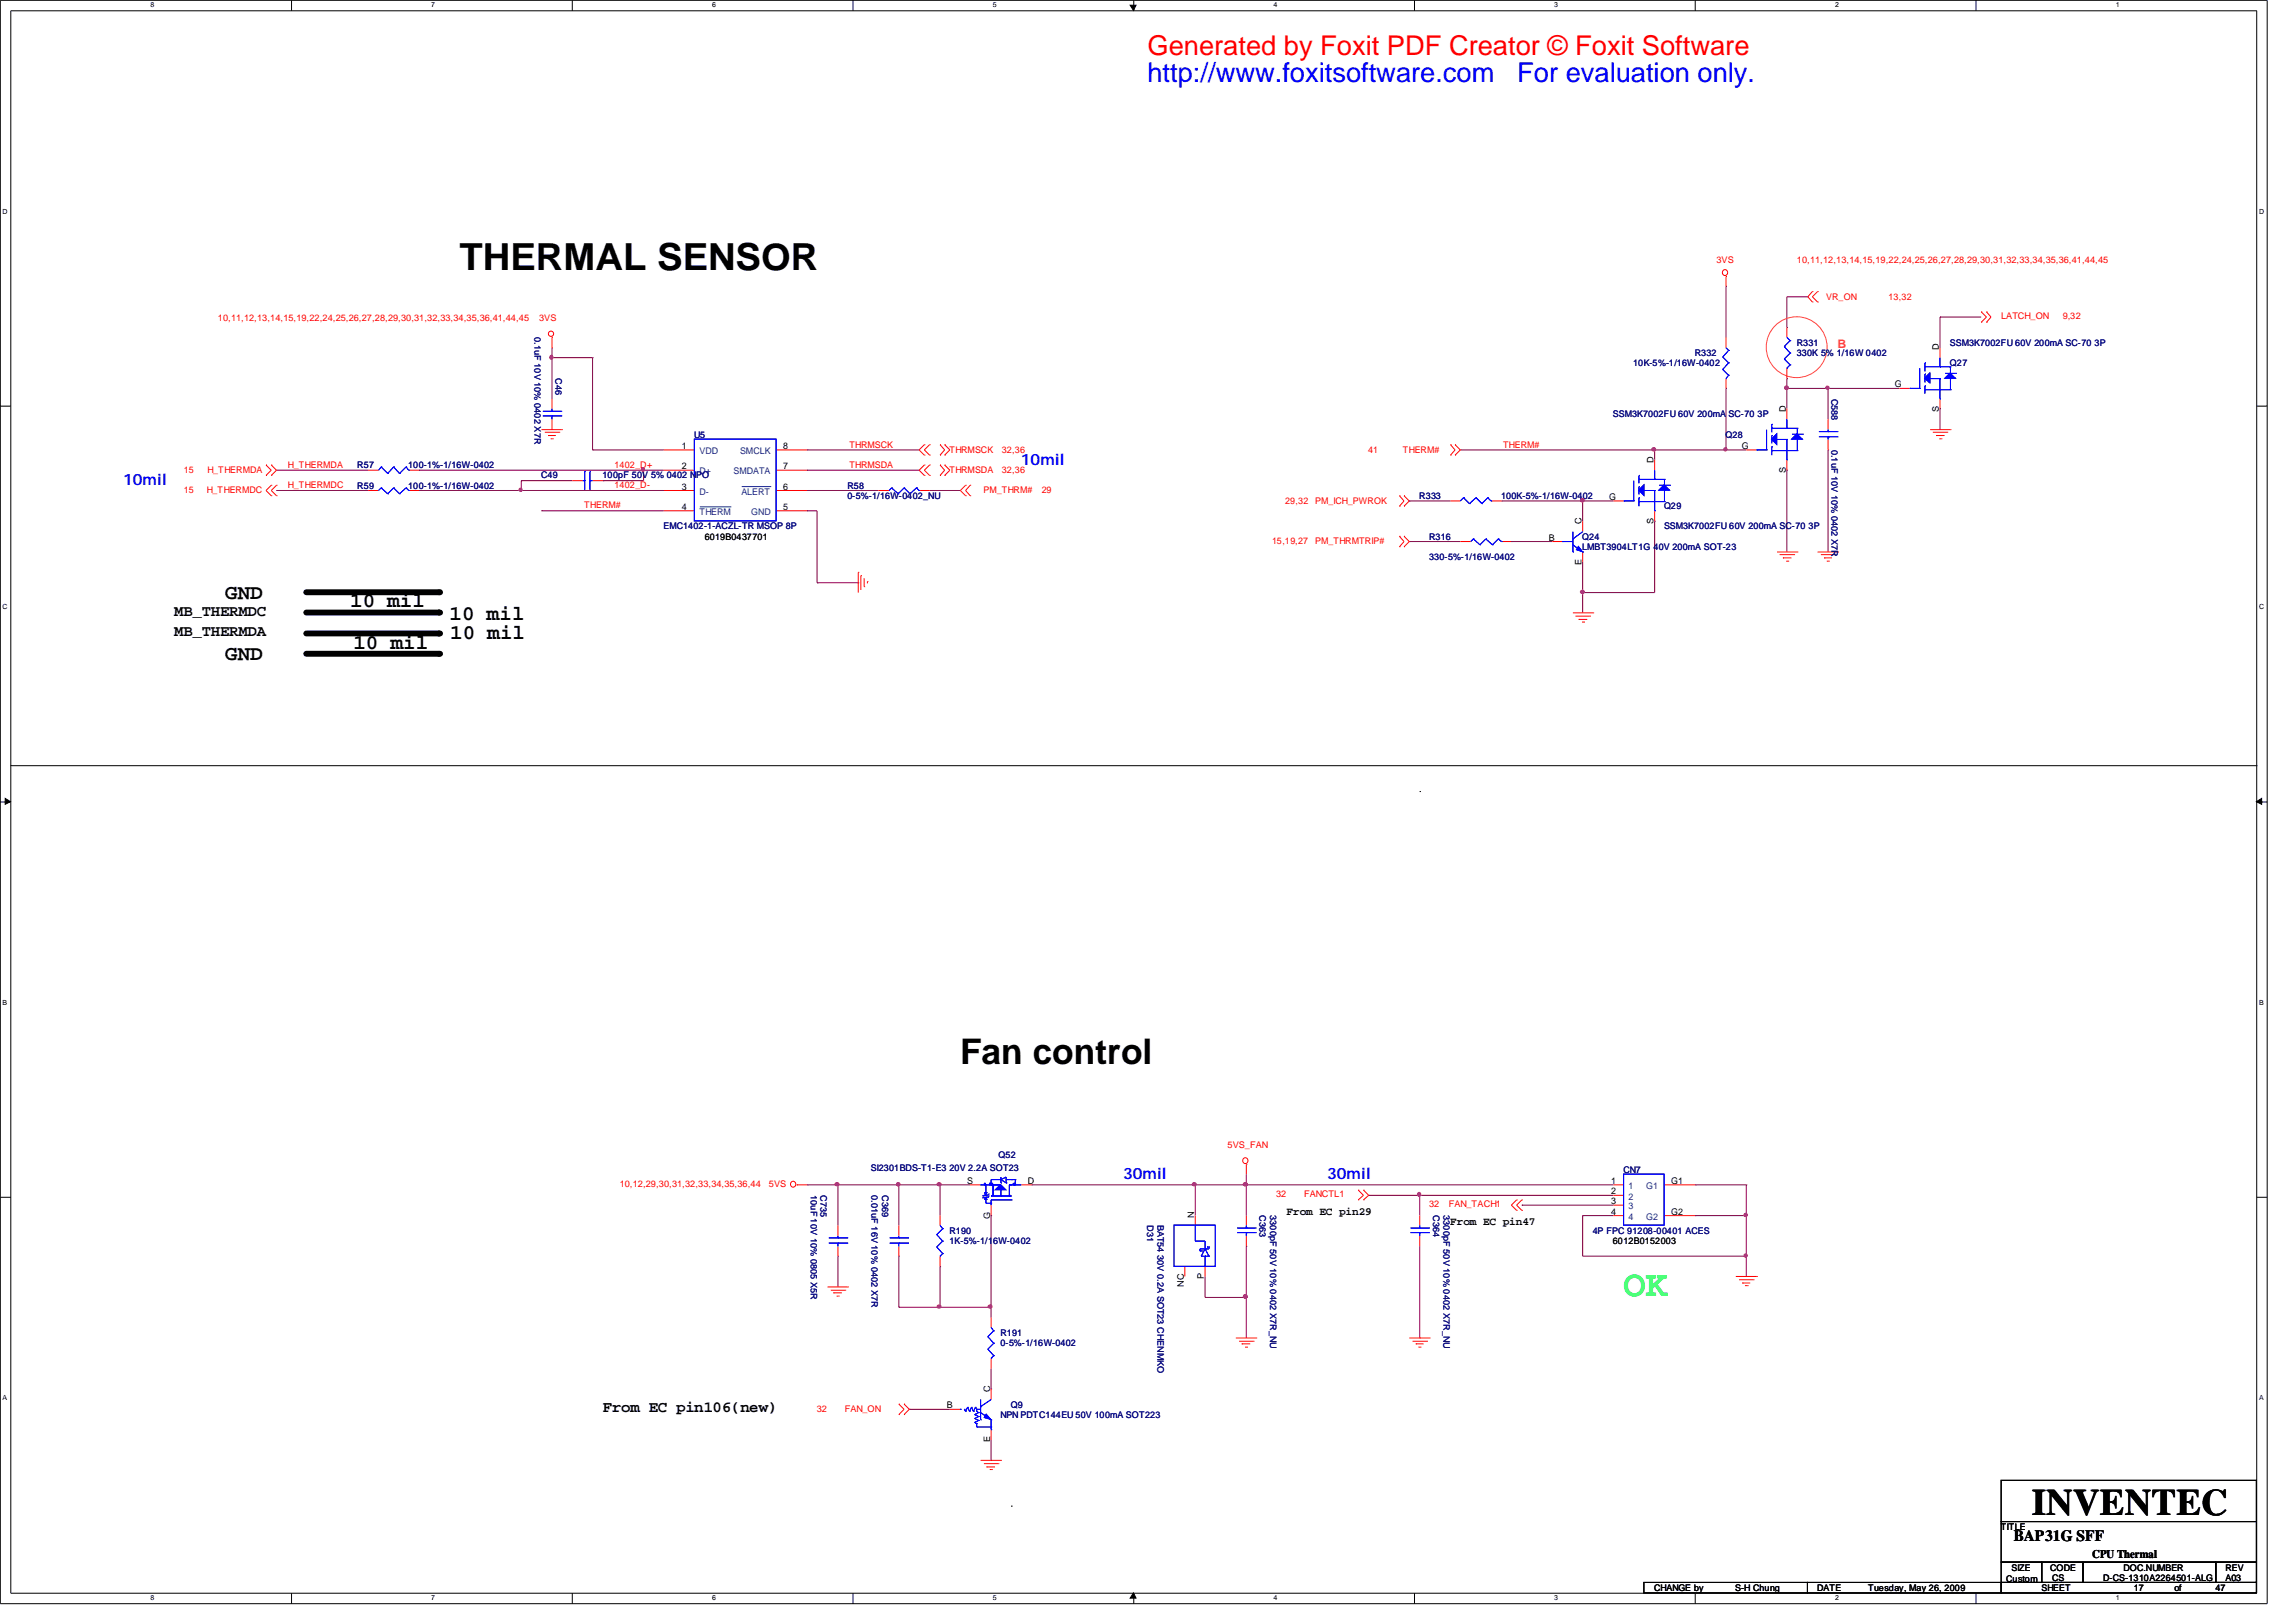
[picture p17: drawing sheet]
<svg xmlns="http://www.w3.org/2000/svg" width="297mm" height="210mm" viewBox="0 0 297 210" stroke-linecap="round" stroke-linejoin="round" font-family="sans-serif">
<defs><g id="words">
<g font-size="4.8">
<text x="59.4" y="34.9">THERMAL SENSOR</text>
<text x="262.9" y="196">INVENTEC</text>
</g>
<text font-size="4.8" fill="#00ff40" x="210.1" y="167.7">OK</text>
<text font-size="4.6" x="124.2" y="137.7">Fan control</text>
<text font-size="3.5" fill="#f00" x="148.5" y="7.1">Generated by Foxit PDF Creator © Foxit Software</text>
<g font-size="3.5" fill="#00f">
<text x="148.5" y="10.6">http://www.foxitsoftware.com</text>
<text x="196.3" y="10.6">For evaluation only.</text>
</g>
<g font-size="2.7">
<text x="29.1" y="77.6">GND</text>
<text x="45.3" y="78.5">10 mil</text>
<text x="45.7" y="84">10 mil</text>
<text x="58.2" y="80.2">10 mil</text>
<text x="58.3" y="82.6">10 mil</text>
<text x="29.1" y="85.4">GND</text>
</g>
<g font-size="2" fill="#00f">
<text x="15.9" y="62.7">10mil</text>
<text x="132.1" y="60.1">10mil</text>
<text x="145.3" y="152.6">30mil</text>
<text x="171.7" y="152.6">30mil</text>
</g>
<g font-size="2">
<text x="22.5" y="79.7">MB_THERMDC</text>
<text x="22.5" y="82.3">MB_THERMDA</text>
<text x="78" y="182.7">From EC pin106(new)</text>
<text x="260.5" y="199.4">BAP31G SFF</text>
</g>
<text font-size="1.5" fill="#ff8000" x="237.7" y="45">B</text>
<text font-size="1.5" x="270.7" y="201.5">CPU Thermal</text>
<g font-size="1.4">
<text x="166.5" y="157.1">From EC pin29</text>
<text x="187.6" y="158.5">From EC pin47</text>
</g>
<g font-size="1.2" fill="#f00">
<text x="222.1" y="34">3VS</text>
<text x="232.5" y="34">10,11,12,13,14,15,19,22,24,25,26,27,28,29,30,31,32,33,34,35,36,41,44,45</text>
<text x="28.2" y="41.6">10,11,12,13,14,15,19,22,24,25,26,27,28,29,30,31,32,33,34,35,36,41,44,45</text>
<text x="69.8" y="41.6">3VS</text>
<text x="236.3" y="38.8">VR_ON</text>
<text x="244.3" y="38.8">13,32</text>
<text x="258.9" y="41.3">LATCH_ON</text>
<text x="266.9" y="41.3">9,32</text>
<text x="109.9" y="57.9">THRMSCK</text>
<text x="122.8" y="58.6">THRMSCK</text>
<text x="129.6" y="58.6">32,36</text>
<text x="177" y="58.6">41</text>
<text x="181.5" y="58.6">THERM#</text>
<text x="194.5" y="57.9">THERM#</text>
<text x="23.8" y="63.8">15</text>
<text x="23.8" y="61.2">15</text>
<text x="26.8" y="63.8">H_THERMDC</text>
<text x="26.8" y="61.2">H_THERMDA</text>
<text x="37.3" y="60.5">H_THERMDA</text>
<text x="37.3" y="63.2">H_THERMDC</text>
<text x="75.6" y="65.8">THERM#</text>
<text x="79.5" y="63.2">1402_D-</text>
<text x="79.5" y="60.5">1402_D+</text>
<text x="109.9" y="60.5">THRMSDA</text>
<text x="122.8" y="61.2">THRMSDA</text>
<text x="127.2" y="63.8">PM_THRM#</text>
<text x="129.6" y="61.2">32,36</text>
<text x="134.8" y="63.8">29</text>
<text x="166.3" y="65.2">29,32</text>
<text x="170.2" y="65.2">PM_ICH_PWROK</text>
<text x="164.6" y="70.4">15,19,27</text>
<text x="170.2" y="70.4">PM_THRMTRIP#</text>
<text x="158.8" y="148.5">5VS_FAN</text>
<text x="80.2" y="153.6">10,12,29,30,31,32,33,34,35,36,44</text>
<text x="99.5" y="153.6">5VS</text>
<text x="165.1" y="154.9">32</text>
<text x="168.7" y="154.9">FANCTL1</text>
<text x="184.9" y="156.2">32</text>
<text x="187.5" y="156.2">FAN_TACH1</text>
<text x="105.7" y="182.6">32</text>
<text x="109.3" y="182.6">FAN_ON</text>
</g>
<g font-size="1.2" fill="#000080">
<text x="69.2" y="43.6" transform="rotate(90 69.2 43.6)">0.1uF 10V 10% 0402 X7R</text>
<text x="211.3" y="47.3">10K-5%-1/16W-0402</text>
<text x="219.3" y="46.1">R332</text>
<text x="232.5" y="44.7">R331</text>
<text x="232.5" y="46.1">330K 5% 1/16W 0402</text>
<text x="252.3" y="47.3">Q27</text>
<text x="252.3" y="44.7">SSM3K7002FU 60V 200mA SC-70 3P</text>
<text x="71.9" y="48.9" transform="rotate(90 71.9 48.9)">C46</text>
<text x="208.7" y="53.9">SSM3K7002FU 60V 200mA SC-70 3P</text>
<text x="237" y="51.6" transform="rotate(90 237 51.6)">C588</text>
<text x="89.8" y="56.6">U5</text>
<text x="223.2" y="56.6">Q28</text>
<text x="237" y="58.2" transform="rotate(90 237 58.2)">0.1uF 10V 10% 0402 X7R</text>
<text x="46.2" y="60.5">R57</text>
<text x="46.2" y="63.2">R59</text>
<text x="52.8" y="60.5">100-1%-1/16W-0402</text>
<text x="52.8" y="63.2">100-1%-1/16W-0402</text>
<text x="70" y="61.9">C49</text>
<text x="78" y="61.9">100pF 50V 5% 0402 NPO</text>
<text x="109.6" y="63.2">R58</text>
<text x="109.6" y="64.5">0-5%-1/16W-0402_NU</text>
<text x="183.6" y="64.5">R333</text>
<text x="194.2" y="64.5">100K-5%-1/16W-0402</text>
<text x="215.3" y="65.9">Q29</text>
<text x="85.8" y="68.5">EMC1402-1-ACZL-TR MSOP 8P</text>
<text x="184.9" y="69.9">R316</text>
<text x="204.7" y="69.9">Q24</text>
<text x="204.7" y="71.1">LMBT3904LT1G 40V 200mA SOT-23</text>
<text x="215.3" y="68.5">SSM3K7002FU 60V 200mA SC-70 3P</text>
<text x="184.9" y="72.5">330-5%-1/16W-0402</text>
<text x="129.2" y="149.9">Q52</text>
<text x="104.9" y="154.6" transform="rotate(90 104.9 154.6)">10uF 10V 10% 0805 X5R</text>
<text x="106.2" y="154.6" transform="rotate(90 106.2 154.6)">C735</text>
<text x="112.7" y="151.5">SI2301BDS-T1-E3 20V 2.2A SOT23</text>
<text x="112.8" y="154.6" transform="rotate(90 112.8 154.6)">0.01uF 16V 10% 0402 X7R</text>
<text x="114.1" y="154.6" transform="rotate(90 114.1 154.6)">C369</text>
<text x="210" y="151.7">CN7</text>
<text x="122.8" y="159.6">R190</text>
<text x="122.8" y="161">1K-5%-1/16W-0402</text>
<text x="148.4" y="158.5" transform="rotate(90 148.4 158.5)">D31</text>
<text x="149.8" y="158.5" transform="rotate(90 149.8 158.5)">BAT54 30V 0.2A SOT23 CHENMKO</text>
<text x="163" y="157.2" transform="rotate(90 163 157.2)">C363</text>
<text x="164.3" y="157.2" transform="rotate(90 164.3 157.2)">3300pF 50V 10% 0402 X7R_NU</text>
<text x="185.4" y="157.2" transform="rotate(90 185.4 157.2)">C364</text>
<text x="186.8" y="157.2" transform="rotate(90 186.8 157.2)">3300pF 50V 10% 0402 X7R_NU</text>
<text x="206.1" y="159.6">4P FPC 91208-00401 ACES</text>
<text x="129.4" y="172.8">R191</text>
<text x="129.4" y="174.2">0-5%-1/16W-0402</text>
<text x="129.4" y="183.4">NPN PDTC144EU 50V 100mA SOT223</text>
<text x="130.8" y="182.1">Q9</text>
</g>
<g font-size="1.2">
<text x="250.8" y="45.3" transform="rotate(-90 250.8 45.3)">D</text>
<text x="231" y="53.3" transform="rotate(-90 231 53.3)">D</text>
<text x="245.2" y="50.1">G</text>
<text x="250.8" y="53.3" transform="rotate(-90 250.8 53.3)">S</text>
<text x="88.2" y="58.1">1</text>
<text x="101.3" y="58.1">8</text>
<text x="213.9" y="59.9" transform="rotate(-90 213.9 59.9)">D</text>
<text x="225.4" y="58.1">G</text>
<text x="88.2" y="60.7">2</text>
<text x="88.2" y="63.3">3</text>
<text x="88.2" y="66">4</text>
<text x="101.3" y="60.7">7</text>
<text x="101.3" y="63.3">6</text>
<text x="101.3" y="66">5</text>
<text x="208.2" y="64.7">G</text>
<text x="231" y="61.1" transform="rotate(-90 231 61.1)">S</text>
<text x="91.2" y="69.9">6019B0437701</text>
<text x="200.4" y="69.9">B</text>
<text x="204.6" y="67.8" transform="rotate(-90 204.6 67.8)">C</text>
<text x="213.9" y="67.7" transform="rotate(-90 213.9 67.7)">S</text>
<text x="204.6" y="73.1" transform="rotate(-90 204.6 73.1)">E</text>
<text x="125.1" y="153.2">S</text>
<text x="133" y="153.2">D</text>
<text x="208.4" y="153.2">1</text>
<text x="208.4" y="154.5">2</text>
<text x="208.4" y="155.8">3</text>
<text x="216.2" y="153.2">G1</text>
<text x="128.1" y="157.7" transform="rotate(-90 128.1 157.7)">G</text>
<text x="154.5" y="157.6" transform="rotate(-90 154.5 157.6)">N</text>
<text x="208.4" y="157.1">4</text>
<text x="208.7" y="161">6012B0152003</text>
<text x="216.2" y="157.1">G2</text>
<text x="153.1" y="166.5" transform="rotate(-90 153.1 166.5)">NC</text>
<text x="155.8" y="165.5" transform="rotate(-90 155.8 165.5)">P</text>
<text x="122.5" y="182.2">B</text>
<text x="128.1" y="180.1" transform="rotate(-90 128.1 180.1)">C</text>
<text x="128.1" y="186.6" transform="rotate(-90 128.1 186.6)">E</text>
<text x="258.9" y="198">TITLE</text>
<text x="260.2" y="203.2">SIZE</text>
<text x="265.2" y="203.2">CODE</text>
<text x="274.7" y="203.2">DOC.NUMBER</text>
<text x="287.9" y="203.2">REV</text>
<text x="214" y="205.8">CHANGE by</text>
<text x="224.5" y="205.8">S-H Chung</text>
<text x="235.1" y="205.8">DATE</text>
<text x="241.7" y="205.8">Tuesday, May 26, 2009</text>
<text x="259.6" y="204.6">Custom</text>
<text x="264.1" y="205.8">SHEET</text>
<text x="265.5" y="204.6">CS</text>
<text x="272.1" y="204.6">D-CS-1310A2264501-ALG</text>
<text x="276.1" y="205.8">17</text>
<text x="281.3" y="205.8">of</text>
<text x="286.7" y="205.8">47</text>
<text x="287.9" y="204.6">A03</text>
</g>
<g font-size="1.2" fill="#004080">
<text x="90.5" y="58.8">VDD</text>
<text x="95.7" y="58.8">SMCLK</text>
<text x="90.5" y="61.4">D+</text>
<text x="90.5" y="64">D-</text>
<text x="94.9" y="61.4">SMDATA</text>
<text x="95.9" y="64">ALERT</text>
<text x="90.5" y="66.6">THERM</text>
<text x="97.2" y="66.6">GND</text>
<text x="210.7" y="153.8">1</text>
<text x="210.7" y="155.2">2</text>
<text x="213" y="153.8">G1</text>
<text x="210.7" y="156.5">3</text>
<text x="210.7" y="157.8">4</text>
<text x="213" y="157.8">G2</text>
</g>
<g font-size=".9">
<text x="19.5" y=".9">8</text>
<text x="55.8" y=".9">7</text>
<text x="92.1" y=".9">6</text>
<text x="128.4" y=".9">5</text>
<text x="164.8" y=".9">4</text>
<text x="201.1" y=".9">3</text>
<text x="237.4" y=".9">2</text>
<text x="273.7" y=".9">1</text>
<text x=".3" y="27.7">D</text>
<text x="292.3" y="27.7">D</text>
<text x=".3" y="78.8">C</text>
<text x="292.3" y="78.8">C</text>
<text x=".3" y="130">B</text>
<text x="292.3" y="130">B</text>
<text x=".3" y="181.2">A</text>
<text x="292.3" y="181.2">A</text>
<text x="19.5" y="207">8</text>
<text x="55.8" y="207">7</text>
<text x="92.1" y="207">6</text>
<text x="128.4" y="207">5</text>
<text x="164.8" y="207">4</text>
<text x="201.1" y="207">3</text>
<text x="237.4" y="207">2</text>
<text x="273.7" y="207">1</text>
</g>
</g></defs>
<path d="M0 0h293.3v207.5h-293.3zM1.4 1.4h290.6v204.7h-290.6z" fill="none" stroke="#000" stroke-width=".13"/>
<g fill="#fff">
<path d="M19.5 .2h.4v1h-.4z"/>
<path d="M19.5 206.2h.4v1.1h-.4z"/>
</g>
<path d="M37.7 0v1.4M37.7 206.1v1.4" fill="none" stroke="#000" stroke-width=".13"/>
<g fill="#fff">
<path d="M55.8 .2h.4v1h-.4z"/>
<path d="M55.8 206.2h.4v1.1h-.4z"/>
</g>
<path d="M74 0v1.4M74 206.1v1.4" fill="none" stroke="#000" stroke-width=".13"/>
<g fill="#fff">
<path d="M92.1 .2h.4v1h-.4z"/>
<path d="M92.1 206.2h.4v1.1h-.4z"/>
</g>
<path d="M110.4 0v1.4M110.4 206.1v1.4" fill="none" stroke="#000" stroke-width=".13"/>
<g fill="#fff">
<path d="M128.4 .2h.5v1h-.5z"/>
<path d="M128.4 206.2h.5v1.1h-.5z"/>
</g>
<path d="M146.7 0v1.4M146.7 206.1v1.4" fill="none" stroke="#000" stroke-width=".13"/>
<path d="M146.2 .7h.8l-.4 .7zM146.6 206.1l.4 .7h-.8z" fill="#000" stroke="#000" stroke-width=".13"/>
<g fill="#fff">
<path d="M164.8 .2h.4v1h-.4z"/>
<path d="M164.8 206.2h.4v1.1h-.4z"/>
</g>
<path d="M183 0v1.4M183 206.1v1.4" fill="none" stroke="#000" stroke-width=".13"/>
<g fill="#fff">
<path d="M201.1 .2h.4v1h-.4z"/>
<path d="M201.1 206.2h.4v1.1h-.4z"/>
</g>
<path d="M219.3 0v1.4M219.3 206.1v1.4" fill="none" stroke="#000" stroke-width=".13"/>
<g fill="#fff">
<path d="M237.4 .2h.4v1h-.4z"/>
<path d="M237.4 206.2h.4v1.1h-.4z"/>
</g>
<path d="M255.7 0v1.4M255.7 206.1v1.4" fill="none" stroke="#000" stroke-width=".13"/>
<g fill="#fff">
<path d="M273.7 .2h.5v1h-.5z"/>
<path d="M273.7 206.2h.5v1.1h-.5z"/>
<path d="M.3 26.9h.6v1h-.6z"/>
<path d="M292.3 26.9h.6v1h-.6z"/>
<path d="M.3 78.1h.6v1h-.6z"/>
<path d="M292.3 78.1h.6v1h-.6z"/>
</g>
<path d="M0 52.5h1.4M292 52.5h1.3" fill="none" stroke="#000" stroke-width=".13"/>
<g fill="#fff">
<path d="M.3 129.3h.5v1h-.5z"/>
<path d="M292.3 129.3h.5v1h-.5z"/>
</g>
<path d="M0 103.8h1.4M292 103.8h1.3" fill="none" stroke="#000" stroke-width=".13"/>
<path d="M.7 103.3l.7 .4-.7 .4zM291.9 103.7l.7-.4v.8z" fill="#000" stroke="#000" stroke-width=".13"/>
<g fill="#fff">
<path d="M.3 180.4h.6v1h-.6z"/>
<path d="M292.3 180.4h.6v1h-.6z"/>
</g>
<g fill="none" stroke="#000" stroke-width=".13">
<path d="M1.4 99.1h290.5M291.9 99.1h.1M183.7 102.4h.1M0 154.9h1.4M292 154.9h1.3M130.9 194.9h.1M258.9 191.5h33v5.4h-33zM258.9 196.9h33v5.2h-33zM212.7 204.7h21.1v1.4h-21.1zM233.8 204.7h25.1v1.4h-25.1zM258.9 202.1h5.3v2.6h-5.3zM258.9 204.7h33v1.4h-33z"/>
<path d="M264.2 202.1h5.3v2.6h-5.3zM269.5 202.1h17.2v2.6h-17.2zM286.7 202.1h5.2v2.6h-5.2z"/>
</g>
<g fill="none" stroke="#800040" stroke-width=".13">
<path d="M223.3 37h.1M223.3 37v6.6M233.9 38.4h.1M233.9 38.4h-2.7v4M71.4 46.3h.1M71.4 45h.1M71.4 46.3h5.3M71.4 45v6.6M76.7 46.3h.1M76.7 58.2h.1M76.7 46.3v11.9M76.7 58.2h9.2"/>
<path d="M104.4 58.2h.1M104.4 58.2h14.5M188.9 58.2h.1M188.9 58.2h37M214.1 58.2h.1M214.1 58.2v1.3M223.3 58.2h.1M223.3 50.2h.1M223.3 50.2v8M231.2 50.2h.1M231.2 49h.1M231.2 42.4h.1"/>
<path d="M231.2 50.2h14.5M231.2 49v3.9M236.5 50.2h.1M236.5 58.2h.1M236.5 50.2v4M236.5 58.2v13.2M251 52.9h.1M251 41h.1M251 41v4M251 52.9v2.7M251 41h5.3M35.8 60.8h.1"/>
<path d="M35.8 63.5h.1M35.8 60.8h11.8M35.8 63.5h11.8M54.2 60.8h.1M54.2 63.5h.1M54.2 60.8h31.7M54.2 63.5h31.7M67.4 63.5h.1M67.4 62.2h.1M67.4 62.2h6.6M67.4 62.2v1.3M70.1 66.1h.1"/>
<path d="M70.1 66.1h15.8M78 62.2h.1M83.3 60.8h.1M83.3 60.8v1.4h-5.3M104.4 63.5h.1M104.4 60.8h.1M104.4 66.1h.1M104.4 60.8h14.5M104.4 63.5h9.3M104.4 66.1h1.3v9.3M105.7 75.4h.1M105.7 75.4h5.3"/>
<path d="M111 75.4h.1M120.3 63.5h.1M120.3 63.5h3.9M182.3 70.1h.1M182.3 64.8h.1M182.3 70.1h6.6M182.3 64.8h5.4M194.3 64.8h.1M194.3 64.8h14.4M195.5 70.1h.1M195.5 70.1h5.4M204.8 76.7h.1"/>
<path d="M204.8 64.8h.1M204.8 64.8v2.6M204.8 72.7v6.6M214.1 67.4h.1M214.1 67.4v9.3h-9.3M231.2 60.8h.1M231.2 60.8v10.6M104.4 153.3h.1M104.4 153.3h21.1M108.4 153.3h.1M108.4 153.3v5.2M116.3 153.3h.1"/>
<path d="M116.3 153.3v5.2M121.6 153.3h.1M121.6 153.3v4M128.2 157.3h.1M128.2 157.3v13.2M133.5 153.3h.1M133.5 153.3h75.2M154.6 153.3h.1M154.6 153.3v4M161.2 153.3h.1M161.2 151.9v5.4M177.1 154.6h.1"/>
<path d="M177.1 154.6h31.6M183.7 154.6h.1M183.7 154.6v2.7M196.9 155.9h.1M196.9 155.9h11.8M204.8 157.3h.1M204.8 157.3v5.2h21.1M204.8 157.3h3.9M219.3 157.3h.1M219.3 153.3h.1M219.3 153.3h6.6M219.3 157.3h6.6"/>
<path d="M225.9 153.3h.1M225.9 157.3h.1M225.9 153.3v11.8M108.4 162.5h.1M108.4 162.5v4M116.3 162.5h.1M116.3 169.1h.1M116.3 162.5v6.6M116.3 169.1h11.9M121.6 163.9h.1M121.6 169.1h.1M121.6 163.9v5.2"/>
<path d="M128.2 179.7h.1M128.2 169.1h.1M128.2 177.1v2.6M155.9 167.9h.1M155.9 165.1v2.8M155.9 167.9h5.3M161.2 167.9h.1M161.2 161.2h.1M161.2 161.2v11.9M183.7 173.1h.1M183.7 161.2v11.9M225.9 162.5h.1"/>
<path d="M117.6 182.3h.1M117.6 182.3h5.3M128.2 188.9h.1M128.2 186.3v2.6"/>
</g>
<g fill="#f0f" stroke="#f0f" stroke-width=".13">
<path d="M108.1 153.1h.4v.1v.2h-.4l-.1-.2z" fill-rule="evenodd"/>
<path d="M127.9 168.9h.4l.1 .1-.1 .2h-.4l-.1-.2z" fill-rule="evenodd"/>
<path d="M121.3 153.1h.4l.1 .1-.1 .2h-.4l-.1-.2z" fill-rule="evenodd"/>
<path d="M154.3 153.1h.4l.1 .1-.1 .2h-.4v-.2z" fill-rule="evenodd"/>
<path d="M160.9 153.1h.4l.1 .1-.1 .2h-.4v-.2z" fill-rule="evenodd"/>
<path d="M231 50h.3l.1 .2-.1 .1h-.3l-.1-.1z" fill-rule="evenodd"/>
<path d="M231 50h.3l.1 .2-.1 .1h-.3l-.1-.1z" fill-rule="evenodd"/>
<path d="M213.8 58h.3l.1 .1-.1 .2h-.3l-.1-.2z" fill-rule="evenodd"/>
<path d="M204.5 76.4h.4l.1 .2-.1 .1h-.4v-.1z" fill-rule="evenodd"/>
<path d="M204.5 64.6h.4l.1 .1-.1 .2h-.4v-.2z" fill-rule="evenodd"/>
<path d="M160.9 153.1h.4l.1 .1-.1 .2h-.4v-.2z" fill-rule="evenodd"/>
<path d="M121.3 168.9h.4l.1 .1-.1 .2h-.4l-.1-.2z" fill-rule="evenodd"/>
<path d="M108.1 153.1h.4v.1v.2h-.4l-.1-.2z" fill-rule="evenodd"/>
<path d="M127.9 168.9h.4l.1 .1-.1 .2h-.4l-.1-.2z" fill-rule="evenodd"/>
<path d="M121.3 153.1h.4l.1 .1-.1 .2h-.4l-.1-.2z" fill-rule="evenodd"/>
<path d="M154.3 153.1h.4l.1 .1-.1 .2h-.4v-.2z" fill-rule="evenodd"/>
<path d="M160.9 153.1h.4l.1 .1-.1 .2h-.4v-.2z" fill-rule="evenodd"/>
<path d="M231 50h.3l.1 .2-.1 .1h-.3l-.1-.1z" fill-rule="evenodd"/>
<path d="M231 50h.3l.1 .2-.1 .1h-.3l-.1-.1z" fill-rule="evenodd"/>
<path d="M213.8 58h.3l.1 .1-.1 .2h-.3l-.1-.2z" fill-rule="evenodd"/>
<path d="M204.5 76.4h.4l.1 .2-.1 .1h-.4v-.1z" fill-rule="evenodd"/>
<path d="M204.5 64.6h.4l.1 .1-.1 .2h-.4v-.2z" fill-rule="evenodd"/>
<path d="M160.9 153.1h.4l.1 .1-.1 .2h-.4v-.2z" fill-rule="evenodd"/>
<path d="M121.3 168.9h.4l.1 .1-.1 .2h-.4l-.1-.2z" fill-rule="evenodd"/>
<circle cx="71.3" cy="46.2" r=".24"/>
<circle cx="83.2" cy="60.7" r=".21"/>
<circle cx="67.4" cy="63.4" r=".21"/>
<circle cx="116.2" cy="153.2" r=".21"/>
<circle cx="161.1" cy="167.7" r=".25"/>
<circle cx="183.6" cy="154.5" r=".24"/>
<circle cx="225.8" cy="162.4" r=".21"/>
<circle cx="225.8" cy="157.2" r=".21"/>
<circle cx="236.4" cy="50.2" r=".21"/>
<circle cx="223.2" cy="58.1" r=".21"/>
</g>
<g fill="none" stroke="#f00" stroke-width=".13">
<path d="M223.3 35.8h.1M223.3 35.8v1.2M234.5 37.7h.1M234.5 39.1h.1M234.5 37.7l-.6 .7 .6 .7M235.2 39.1h.1M235.2 37.7h.1M235.2 37.7l-.7 .7 .7 .7M70.1 55.6h2.6M70.5 55.9h1.8M70.9 56.3h.1M70.9 56.3h1"/>
<path d="M71.2 56.8h.3M71.4 43.6h.1M71.4 43.6v1.4M71.4 51.6v1.3M71.4 54.2v1.4M71.5 56.8h.1M72.3 55.9h.1M72.7 55.6h.1M85.9 58.2h4M100.5 58.2h3.9M119.6 57.5h.1M119.6 58.9h.1"/>
<path d="M119.6 57.5l-.7 .7 .7 .7M120.3 58.9h.1M120.3 57.5h.1M120.3 57.5l-.7 .7 .7 .7M121.6 58.9h.1M121.6 57.5h.1M121.6 57.5l.6 .7-.6 .7M122.2 58.9h.1M122.2 57.5h.1M122.2 57.5l.7 .7-.7 .7M187.7 58.9h.1M187.7 57.5h.1"/>
<path d="M187.7 57.5l.6 .7-.6 .7M188.3 57.5h.1M188.3 58.9h.1M188.3 57.5l.6 .7-.6 .7M214.1 59.5v1.3M223.3 43.6v1.4M223.3 49v1.2M225.9 58.2h1.4M231.2 42.4v1.2M231.2 47.6v1.4M231.2 52.9v1.3M231.2 59.5v1.3"/>
<path d="M236.5 54.2v1.4M236.5 56.9v1.3M245.7 50.2h1.4M249.7 55.6h2.6M250.1 55.9h1.8M250.5 56.3h.1M250.5 56.3h1.1M250.9 56.8h.3M251 45v1.3M251 51.6v1.3M251.2 56.8h.1M251.9 55.9h.1"/>
<path d="M252.3 55.6h.1M256.3 41.7h.1M256.3 40.3h.1M256.3 40.3l.7 .7-.7 .7M257 41.7h.1M257 40.3h.1M257 40.3l.6 .7-.6 .7M34.4 60.2h.1M34.4 61.5h.1M34.4 60.2l.7 .6-.7 .7M35.1 61.5h.1M35.1 60.2h.1"/>
<path d="M35.1 62.8h.1M35.1 64.1h.1M35.1 60.2l.7 .6-.7 .7M35.1 62.8l-.7 .7 .7 .6M35.8 62.8h.1M35.8 64.1h.1M35.8 62.8l-.7 .7 .7 .6M47.6 63.5h1.4M47.6 60.8h1.4M52.9 63.5h1.3M52.9 60.8h1.3M74 62.2h1.4"/>
<path d="M76.7 62.2h1.3M85.9 63.5h4M85.9 60.8h4M85.9 66.1h4M100.5 63.5h3.9M100.5 60.8h3.9M100.5 66.1h3.9M111 74h.1M111 74v2.7M111.4 74.5h.1M111.4 74.5v1.8M111.8 75.9h.1"/>
<path d="M111.8 74.8v1.1M112.2 75.2h.1M112.2 75.2v.3M113.7 63.5h1.3M118.9 63.5h1.4M119.6 60.2h.1M119.6 61.5h.1M119.6 60.2l-.7 .6 .7 .7M120.3 61.5h.1M120.3 60.2h.1M120.3 60.2l-.7 .6 .7 .7M121.6 61.5h.1"/>
<path d="M121.6 60.2h.1M121.6 60.2l.6 .6-.6 .7M122.2 61.5h.1M122.2 60.2h.1M122.2 60.2l.7 .6-.7 .7M124.9 62.8h.1M124.9 64.1h.1M124.9 62.8l-.7 .7 .7 .6M125.5 64.1h.1M125.5 62.8h.1M125.5 62.8l-.6 .7 .6 .6M181.1 65.5h.1"/>
<path d="M181.1 64.1h.1M181.1 70.7h.1M181.1 69.4h.1M181.1 64.1l.6 .7-.6 .7M181.1 69.4l.6 .7-.6 .6M181.7 64.1h.1M181.7 65.5h.1M181.7 69.4h.1M181.7 70.7h.1M181.7 64.1l.6 .7-.6 .7M181.7 69.4l.6 .7-.6 .6M187.7 64.8h1.2"/>
<path d="M188.9 70.1h1.4M192.9 64.8h1.4M194.3 70.1h1.2M200.9 70.1h1.2M203.5 79.3h2.6M203.8 79.7h1.9M204.8 67.4v1.4M204.8 71.4v1.3M205.7 79.7h.1M206.1 79.3h.1M208.7 64.8h1.4M214.1 66.1v1.3"/>
<path d="M229.9 71.4h2.6M230.3 71.8h1.8M230.7 72.2h.1M230.7 72.2h1.1M231.1 72.6h.3M231.4 72.6h.1M232.1 71.8h.1M232.5 71.4h.1M235.2 71.4h2.6M235.6 71.8h1.8M236 72.2h.1M236 72.2h1"/>
<path d="M236.3 72.6h.3M236.6 72.6h.1M237.4 71.8h.1M237.8 71.4h.1M204.3 80.1h.1M204.3 80.1h1.1M204.7 80.5h.2M204.9 80.5h.1M103.1 153.3h.1M103.1 153.3h1.3M108.4 158.5v1.4M116.3 158.5v1.4"/>
<path d="M121.6 157.3v1.2M125.5 153.3h1.4M128.2 155.9v1.4M132.1 153.3h1.4M154.6 157.3v1.2M161.2 150.7h.1M161.2 150.7v1.2M161.2 157.3v1.2M161.2 159.9v1.3M175.7 155.2h.1M175.7 154h.1M175.7 154l.7 .6-.7 .6"/>
<path d="M176.4 154h.1M176.4 155.2h.1M176.4 154l.7 .6-.7 .6M183.7 157.3v1.2M183.7 159.9v1.3M196.2 156.6h.1M196.2 155.2h.1M196.2 155.2l-.7 .7 .7 .7M196.9 156.6h.1M196.9 155.2h.1M196.9 155.2l-.7 .7 .7 .7M208.7 153.3h1.4"/>
<path d="M208.7 154.6h1.4M208.7 155.9h1.4M208.7 157.3h1.4M215.3 153.3h4M215.3 157.3h4M107.1 166.5h2.6M107.5 166.9h1.8M107.8 167.3h.1M107.8 167.3h1.1M108.2 167.7h.3M108.4 161.2v1.3M108.5 167.7h.1"/>
<path d="M109.3 166.9h.1M109.7 166.5h.1M116.3 161.2v1.3M121.6 162.5v1.4M128.2 170.5v1.2M128.2 175.7v1.4M128.2 179.7v1.4M153.3 163.9v1.2M155.9 163.9v1.2M159.9 173.1h2.6M160.3 173.5h1.9M160.7 173.9h.1"/>
<path d="M160.7 173.9h1.1M161.1 174.3h.2M161.3 174.3h.1M162.2 173.5h.1M162.5 173.1h.1M182.3 173.1h2.7M182.8 173.5h1.8M183.2 173.9h.1M183.2 173.9h1M183.5 174.3h.3M183.8 174.3h.1M184.6 173.5h.1"/>
<path d="M185 173.1h.1M224.6 165.1h2.7M225 165.6h1.9M225.4 166h.1M225.4 166h1M225.8 166.3h.3M226.1 166.3h.1M226.9 165.6h.1M227.3 165.1h.1M116.3 183h.1M116.3 181.7h.1M116.3 181.7l.7 .6-.7 .7"/>
<path d="M117 181.7h.1M117 183h.1M117 181.7l.6 .6-.6 .7M122.9 182.3h1.3M126.9 188.9h2.6M127.3 189.4h1.9M127.6 189.8h.1M127.6 189.8h1.1M128.1 190.1h.2M128.2 185v1.3M128.3 190.1h.1M129.2 189.4h.1"/>
<path d="M129.5 188.9h.1"/>
<circle cx="223.2" cy="35.3" r=".36"/>
<circle cx="71.3" cy="43.2" r=".34"/>
<circle cx="102.6" cy="153.2" r=".36"/>
<circle cx="161.1" cy="150.2" r=".36"/>
</g>
<path d="M39.6 76.6h17.2M39.6 79.2h17.2M39.6 82h17.2M39.6 84.6h17.2" fill="none" stroke="#000" stroke-width=".76"/>
<g fill="#000">
<circle cx="56.8" cy="79.2" r=".38"/>
<circle cx="56.8" cy="76.6" r=".38"/>
<circle cx="56.8" cy="82" r=".38"/>
<circle cx="56.8" cy="84.6" r=".38"/>
</g>
<circle cx="232.5" cy="44.9" r="3.9" fill="none" stroke="#ff8000" stroke-width=".13"/>
<g fill="none" stroke="#00f" stroke-width=".13">
<path d="M70.2 53.8h2.4M70.2 53.2h2.4M71.4 53.2h.1M71.4 53.8h.1M71.4 52.9v.3M71.4 53.8v.4M72.6 53.8h.1M72.6 53.2h.1M89.8 56.8h10.6v10.6h-10.6zM222.9 46.2h.1M222.9 47.8h.1M222.9 46.2l.7 .7"/>
<path d="M222.9 47.8l.7 .8M223.3 49h.1M223.3 45l.3 .3M223.6 45.3h.1M223.6 46.9h.1M223.6 48.6h.1M223.6 45.3l-.7 .9M223.6 46.9l-.7 .9M223.6 48.6l-.3 .4M227.3 58.2h.1M227.3 58.2h1.3M228.6 58.2h.1"/>
<path d="M228.6 55.6v2.6M229.2 57.8h.1M229.2 56.3h.1M229.2 54.9h.1M229.2 55.4h.1M229.2 54.9v1M229.2 56.3v1.1M229.2 57.8v1.1M229.2 58.3h3.3M229.2 55.4h3.3M229.9 56.9h1.3M230.8 44.8h.1"/>
<path d="M230.8 46.4h.1M230.8 44.8l.8 .9M230.8 46.4l.8 .8M231.2 47.6h.1M231.2 55.4h.1M231.2 56.9h.1M231.2 59.5h.1M231.2 43.6l.4 .5M231.2 54.2v1.2M231.2 56.9v2.6M231.6 44.1h.1M231.6 45.7h.1"/>
<path d="M231.6 47.2h.1M231.6 44.1l-.8 .7M231.6 45.7l-.8 .7M231.6 47.2l-.4 .4M231.9 56.2h1.3M232.5 58.3h.1M232.5 56.9h.1M232.5 55.4h.1M232.5 55.4v.8M232.5 56.9v1.4M233.2 56.2h.1M235.3 56.5h2.4"/>
<path d="M235.3 55.8h2.4M236.5 55.8h.1M236.5 56.5h.1M236.5 55.6v.2M236.5 56.5v.4M237.7 56.5h.1M237.7 55.8h.1M247.1 50.2h.1M247.1 50.2h1.3M248.4 50.2h.1M248.4 47.6v2.6M249 49.9h.1"/>
<path d="M249 48.4h.1M249 46.9h.1M249 47.5h.1M249 46.9v1.1M249 48.4v1.1M249 49.9v1M249 50.4h3.3M249 47.5h3.3M249.7 49h1.3M251 47.5h.1M251 49h.1M251 51.6h.1"/>
<path d="M251 46.3v1.2M251 49v2.6M251.7 48.3h1.3M252.3 50.4h.1M252.3 49h.1M252.3 47.5h.1M252.3 47.5v.8M252.3 49v1.4M253 48.3h.1M49.3 60.4h.1M49.3 63.1h.1M49.3 60.4l-.3 .4"/>
<path d="M49.3 60.4l.9 .9M49.3 63.1l-.3 .4M49.3 63.1l.9 .8M50.2 61.3h.1M50.2 63.9h.1M50.9 60.4h.1M50.9 63.1h.1M50.9 60.4l-.7 .9M50.9 60.4l.8 .9M50.9 63.1l-.7 .8M50.9 63.1l.8 .8M51.7 61.3h.1"/>
<path d="M51.7 63.9h.1M52.5 60.4h.1M52.5 63.1h.1M52.5 60.4l-.8 .9M52.5 60.4l.4 .4M52.5 63.1l-.8 .8M52.5 63.1l.4 .4M52.9 60.8h.1M52.9 63.5h.1M75.4 62.2h.2M75.6 62.2h.1M75.6 61h.1"/>
<path d="M75.6 61v2.4M76.3 61h.1M76.3 62.2h.1M76.3 62.2h.4M76.3 61v2.4M115.4 63.1h.1M115.4 63.1l-.4 .4M115.4 63.1l.8 .8M116.2 63.9h.1M117 63.1h.1M117 63.1l-.8 .8M117 63.1l.7 .8"/>
<path d="M117.7 63.9h.1M118.6 63.1h.1M118.6 63.1l-.9 .8M118.6 63.1l.3 .4M118.9 63.5h.1M189.4 64.4h.1M189.4 64.4l-.5 .4M189.4 64.4l.7 .8M190.1 65.2h.1M190.6 69.7h.1M190.6 69.7l-.3 .4M190.6 69.7l.9 .8"/>
<path d="M191 64.4h.1M191 64.4l-.9 .8M191 64.4l.7 .8M191.5 70.5h.1M191.7 65.2h.1M192.2 69.7h.1M192.2 69.7l-.7 .8M192.2 69.7l.9 .8M192.5 64.4h.1M192.5 64.4l-.8 .8M192.5 64.4l.4 .4M192.9 64.8h.1"/>
<path d="M193.1 70.5h.1M193.8 69.7h.1M193.8 69.7l-.7 .8M193.8 69.7l.5 .4M194.3 70.1h.1M202.1 70.1h.1M202.1 70.1h1.4M203.5 69.7h.1M203.5 71.4h.1M203.5 70.5l1.3 .9M203.5 68.8v2.6M204.8 71.4h.1"/>
<path d="M204.8 68.8l-1.3 .9M210.1 64.8h.1M210.1 64.8h1.3M211.4 64.8h.1M211.4 62.2v2.6M212 64.4h.1M212 62.9h.1M212 61.5h.1M212 62h.1M212 61.5v1M212 62.9v1.1M212 64.4v1.1"/>
<path d="M212 64.9h3.3M212 62h3.3M212.7 63.5h1.4M214.1 62h.1M214.1 63.5h.1M214.1 66.1h.1M214.1 60.8v1.2M214.1 63.5v2.6M214.7 62.8h1.3M215.3 64.9h.1M215.3 63.5h.1M215.3 62h.1"/>
<path d="M215.3 62v.8M215.3 63.5v1.4M216 62.8h.1M108.4 159.9v.2M116.3 159.9v.2M121.2 159.7h.1M121.2 159.7l.8 .9M121.6 158.5l.4 .5M122 159h.1M122 159l-.8 .7M126.9 153.3h.1M126.9 153.3h2.6"/>
<path d="M127.1 154.7h.1M127.1 155h.1M127.3 154.6h.1M127.3 154.6l-.2 .1M127.4 155.2h.1M127.4 154.3h.1M127.4 155.2h.2M127.4 154.3h.2M127.4 154.3l.2 .3M127.6 154.9h.1M127.6 155.7h.1M127.6 154.6h.1"/>
<path d="M127.6 153.3h.1M127.6 154.9v.3M127.6 154.9l-.2 .3M127.6 153.3v1M127.6 155.2v.5M127.6 155.7h.6M127.6 155.2h.1M127.6 154.3h.1M127.6 154.3v.3M127.8 154.9h.1M127.8 154.9l-.7 .1M127.9 154.7h.1"/>
<path d="M127.9 154.5h.1M127.9 154.5l-.1 .1h-.5M127.9 154.7l-.1 .2M128.2 154.7h.1M128.2 153.3h.1M128.2 155.2h.1M128.2 152.6h.1M128.2 155.7h.1M128.2 152.6v.7M128.2 155.2v.7M128.2 154.7h2.7M128.2 155.2h2.7"/>
<path d="M128.2 152.6h1.3M128.5 153.5h.1M128.5 153.3h.1M128.5 153.3v1.4M129.5 154.7h.1M129.5 153h.1M129.5 152.6h.1M129.5 152.3v.7M129.5 154v.7M129.5 152.6l.7-.3v.7M129.5 152.6l.7 .4M130.2 153h.1"/>
<path d="M130.2 152.6h1.2M130.6 153.3h.1M130.6 154.6h.1M130.6 154.7h.1M130.6 153.3h1.5M130.6 153.3v1.4M130.9 155.2h.1M130.9 152.6h.1M130.9 153.3h.1M131.4 152.6h.1M131.4 153.3h.1M131.4 152.6v.7"/>
<path d="M151.9 158.5h5.3v5.3h-5.3zM154.6 158.5h.1M154.6 158.5v2.1M160.1 159.5h2.3M160.1 158.9h2.3M161.2 158.9h.1M161.2 159.5h.1M161.2 158.5v.4M161.2 159.5v.4M162.4 159.5h.1M162.4 158.9h.1M182.5 159.5h2.4"/>
<path d="M182.5 158.9h2.4M183.7 158.9h.1M183.7 159.5h.1M183.7 158.5v.4M183.7 159.5v.4M184.9 159.5h.1M184.9 158.9h.1M210.1 151.9h5.2v6.6h-5.2zM107.2 160.8h2.4M107.2 160.1h2.4M108.4 160.1h.1M108.4 160.8h.1"/>
<path d="M108.4 160.8v.4M109.6 160.8h.1M109.6 160.1h.1M115.1 160.8h2.4M115.1 160.1h2.4M116.3 160.1h.1M116.3 160.8h.1M116.3 160.8v.4M117.5 160.8h.1M117.5 160.1h.1M121.2 161.3h.1M121.2 161.3l.8 .9"/>
<path d="M121.6 162.5h.1M122 160.6h.1M122 162.2h.1M122 160.6l-.8 .7M122 162.2l-.4 .3M127.8 172.9h.1M127.8 174.5h.1M127.8 172.9l.8 .9M127.8 174.5l.8 .9M128.2 175.7h.1M128.2 171.7l.4 .5M128.6 172.2h.1"/>
<path d="M128.6 173.8h.1M128.6 175.4h.1M128.6 172.2l-.8 .7M128.6 173.8l-.8 .7M128.6 175.4l-.4 .3M154.6 160.6h.1M154.6 160.6h1.3v1M155.2 161.6h.1M155.2 161.8h.1M155.2 161.6v.2M155.2 161.8h.4M155.4 162.5h.1"/>
<path d="M155.4 162.5h1M155.6 161.8h.1M155.9 161.6h.1M155.9 162.5h.1M155.9 162.5v1.4M155.9 161.6l.5 .9M155.9 161.6l-.5 .9M156.2 161.3h.1M156.2 161.3h.2M156.4 162.5h.1M156.4 161.3h.1M156.4 161.3v.3h-1.2"/>
<path d="M124.2 182.3h.1M124.8 182.3h.1M124.8 182.3l.1 .3M124.9 182.6h.1M125.2 182.1h.1M125.2 182.1l.2 .5M125.2 182.1l-.3 .5M125.4 182.6h.1M125.7 182.1h.1M125.7 182.1l.2 .5M125.7 182.1l-.3 .5M125.9 182.6h.1"/>
<path d="M126.1 183h.1M126.1 183.5h.1M126.1 184h.1M126.1 183l.5 .3M126.1 183.5l.5 .3M126.1 184l.3 .2M126.2 182.1h.1M126.2 182.1l.2 .2M126.2 182.1l-.3 .5M126.4 182.3h.1M126.4 182.6h.1M126.4 184.2h.1"/>
<path d="M126.4 184.6h.1M126.4 182.3h.5M126.4 182.3v.3M126.4 184.2v.4M126.4 182.6l.2 .2M126.4 184.6h1.8M126.6 182.8h.1M126.6 183.3h.1M126.6 183.8h.1M126.6 182.8l-.5 .2M126.6 183.3l-.5 .2M126.6 183.8l-.5 .2"/>
<path d="M126.9 182h.1M126.9 183.7h.1M126.9 182.8l1.3 .9M126.9 181.1v2.6M128.2 183.7h.1M128.2 185h.1M128.2 184.6h.1M128.2 181.1l-1.3 .9M128.2 183.7v1.3"/>
<circle cx="128.1" cy="153.1" r=".04"/>
</g>
<path d="M90.6 65.6h4M96 62.9h3.8" fill="none" stroke="#004080" stroke-width=".13"/>
<g fill="#00f" stroke="#00f" stroke-width=".13">
<path d="M249 48.9l.7-.6v1.2z"/>
<path d="M252.3 48.3l.7 .6h-1.4z"/>
<path d="M127.6 183l.6 .6-.9-.2z"/>
<path d="M229.2 56.8l.7-.7v1.4z"/>
<path d="M232.5 56.1l.7 .7h-1.4z"/>
<path d="M212 63.4l.7-.7v1.4z"/>
<path d="M215.3 62.7l.7 .7h-1.4z"/>
<path d="M204.2 70.7l.5 .7-.7-.3z"/>
<path d="M129.5 153.2l.6 .7h-1.3z"/>
<path d="M131.1 153.1h.1l.2 .1-.2 .1h-.1z" fill-rule="evenodd"/>
<path d="M127.4 153.1h.1l-.1 .2z" fill-rule="evenodd"/>
<path d="M128.3 153.1h.1v.2z" fill-rule="evenodd"/>
<path d="M128 153.1h.2l-.1 .2z" fill-rule="evenodd"/>
<path d="M131.1 153.1h.1l.2 .1-.2 .1h-.1z" fill-rule="evenodd"/>
<path d="M127.4 153.1h.1l-.1 .2z" fill-rule="evenodd"/>
<path d="M128.3 153.1h.1v.2z" fill-rule="evenodd"/>
<path d="M128 153.1h.2l-.1 .2z" fill-rule="evenodd"/>
</g>
<use href="#words"/>
</svg>
